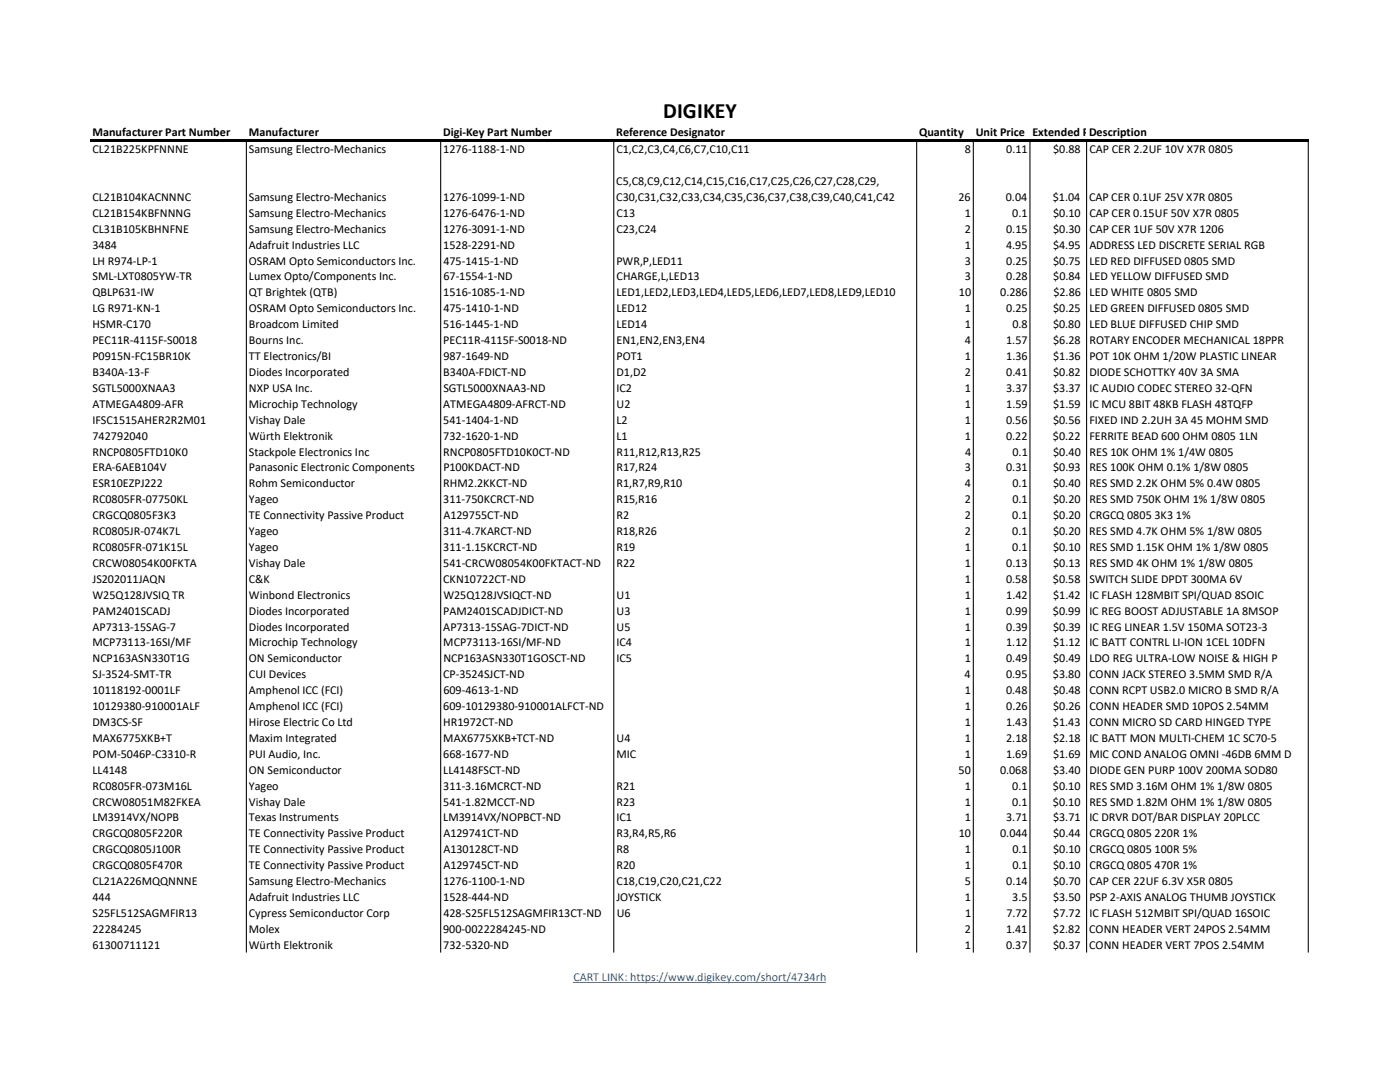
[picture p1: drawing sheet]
<svg xmlns="http://www.w3.org/2000/svg" width="279mm" height="216mm" viewBox="0 0 279 216" stroke-linecap="round" stroke-linejoin="round" font-family="sans-serif">
<defs><g id="words">
<text font-size="4.4" x="132.4" y="23.5">DIGIKEY</text>
<g font-size="2.4">
<text x="18.5" y="27.2">Manufacturer Part Number</text>
<text x="49.7" y="27.2">Manufacturer</text>
<text x="88.4" y="27.2">Digi-Key Part Number</text>
<text x="123" y="27.2">Reference Designator</text>
<text x="183.4" y="27.2">Quantity</text>
<text x="194.7" y="27.2">Unit Price Extended Price</text>
<text x="217.3" y="27.2">Description</text>
<text x="18.5" y="30.6">CL21B225KPFNNNE</text>
<text x="49.7" y="30.6">Samsung Electro-Mechanics</text>
<text x="88.5" y="30.6">1276-1188-1-ND</text>
<text x="123" y="30.6">C1,C2,C3,C4,C6,C7,C10,C11</text>
<text x="192.6" y="30.6">8</text>
<text x="200.8" y="30.6">0.11</text>
<text x="210.2" y="30.6">$0.88</text>
<text x="217.4" y="30.6">CAP CER 2.2UF 10V X7R 0805</text>
<text x="18.5" y="40.1">CL21B104KACNNNC</text>
<text x="49.7" y="40.1">Samsung Electro-Mechanics</text>
<text x="88.5" y="40.1">1276-1099-1-ND</text>
<text x="123" y="36.9">C5,C8,C9,C12,C14,C15,C16,C17,C25,C26,C27,C28,C29,</text>
<text x="123" y="40">C30,C31,C32,C33,C34,C35,C36,C37,C38,C39,C40,C41,C42</text>
<text x="191.3" y="40.1">26</text>
<text x="200.8" y="40.1">0.04</text>
<text x="210.1" y="40.1">$1.04</text>
<text x="217.4" y="40.1">CAP CER 0.1UF 25V X7R 0805</text>
<text x="18.5" y="43.3">CL21B154KBFNNNG</text>
<text x="18.5" y="46.4">CL31B105KBHNFNE</text>
<text x="49.7" y="46.4">Samsung Electro-Mechanics</text>
<text x="49.7" y="43.3">Samsung Electro-Mechanics</text>
<text x="88.5" y="46.4">1276-3091-1-ND</text>
<text x="88.5" y="43.3">1276-6476-1-ND</text>
<text x="123" y="46.4">C23,C24</text>
<text x="123.1" y="43.3">C13</text>
<text x="192.5" y="43.3">1</text>
<text x="192.6" y="46.4">2</text>
<text x="200.8" y="46.4">0.15</text>
<text x="202" y="43.3">0.1</text>
<text x="210.2" y="46.4">$0.30</text>
<text x="210.2" y="43.3">$0.10</text>
<text x="217.4" y="43.3">CAP CER 0.15UF 50V X7R 0805</text>
<text x="217.4" y="46.4">CAP CER 1UF 50V X7R 1206</text>
<text x="18.5" y="49.6">3484</text>
<text x="18.5" y="52.8">LH R974-LP-1</text>
<text x="49.7" y="52.8">OSRAM Opto Semiconductors Inc.</text>
<text x="49.7" y="49.6">Adafruit Industries LLC</text>
<text x="88.5" y="49.6">1528-2291-ND</text>
<text x="88.5" y="52.8">475-1415-1-ND</text>
<text x="123" y="52.8">PWR,P,LED11</text>
<text x="192.5" y="49.6">1</text>
<text x="192.6" y="52.8">3</text>
<text x="200.8" y="49.6">4.95</text>
<text x="200.8" y="52.8">0.25</text>
<text x="210.2" y="49.6">$4.95</text>
<text x="210.2" y="52.8">$0.75</text>
<text x="217.4" y="49.6">ADDRESS LED DISCRETE SERIAL RGB</text>
<text x="217.4" y="52.8">LED RED DIFFUSED 0805 SMD</text>
<text x="18.5" y="56">SML-LXT0805YW-TR</text>
<text x="18.5" y="59.1">QBLP631-IW</text>
<text x="49.7" y="59.1">QT Brightek (QTB)</text>
<text x="49.7" y="56">Lumex Opto/Components Inc.</text>
<text x="88.5" y="59.1">1516-1085-1-ND</text>
<text x="88.5" y="56">67-1554-1-ND</text>
<text x="123" y="59.1">LED1,LED2,LED3,LED4,LED5,LED6,LED7,LED8,LED9,LED10</text>
<text x="123" y="56">CHARGE,L,LED13</text>
<text x="191.4" y="59.1">10</text>
<text x="192.6" y="56">3</text>
<text x="199.6" y="59.1">0.286</text>
<text x="200.8" y="56">0.28</text>
<text x="210.2" y="56">$0.84</text>
<text x="210.2" y="59.1">$2.86</text>
<text x="217.4" y="56">LED YELLOW DIFFUSED SMD</text>
<text x="217.5" y="59.1">LED WHITE 0805 SMD</text>
<text x="18.5" y="62.3">LG R971-KN-1</text>
<text x="18.5" y="65.5">HSMR-C170</text>
<text x="49.7" y="65.5">Broadcom Limited</text>
<text x="49.7" y="62.3">OSRAM Opto Semiconductors Inc.</text>
<text x="88.5" y="65.5">516-1445-1-ND</text>
<text x="88.5" y="62.3">475-1410-1-ND</text>
<text x="123" y="65.5">LED14</text>
<text x="123" y="62.3">LED12</text>
<text x="192.5" y="65.5">1</text>
<text x="192.6" y="62.3">1</text>
<text x="200.8" y="62.3">0.25</text>
<text x="202" y="65.5">0.8</text>
<text x="210.2" y="65.5">$0.80</text>
<text x="210.2" y="62.3">$0.25</text>
<text x="217.4" y="65.5">LED BLUE DIFFUSED CHIP SMD</text>
<text x="217.4" y="62.3">LED GREEN DIFFUSED 0805 SMD</text>
<text x="18.5" y="68.7">PEC11R-4115F-S0018</text>
<text x="18.5" y="71.8">P0915N-FC15BR10K</text>
<text x="49.7" y="68.7">Bourns Inc.</text>
<text x="49.7" y="71.8">TT Electronics/BI</text>
<text x="88.5" y="68.7">PEC11R-4115F-S0018-ND</text>
<text x="88.5" y="71.8">987-1649-ND</text>
<text x="123" y="68.7">EN1,EN2,EN3,EN4</text>
<text x="123" y="71.8">POT1</text>
<text x="192.5" y="71.8">1</text>
<text x="192.6" y="68.7">4</text>
<text x="200.8" y="68.7">1.57</text>
<text x="200.8" y="71.8">1.36</text>
<text x="210.2" y="71.8">$1.36</text>
<text x="210.2" y="68.7">$6.28</text>
<text x="217.4" y="71.8">POT 10K OHM 1/20W PLASTIC LINEAR</text>
<text x="217.4" y="68.7">ROTARY ENCODER MECHANICAL 18PPR</text>
<text x="18.5" y="75">B340A-13-F</text>
<text x="49.7" y="75">Diodes Incorporated</text>
<text x="88.5" y="75">B340A-FDICT-ND</text>
<text x="123" y="75">D1,D2</text>
<text x="192.5" y="75">2</text>
<text x="200.8" y="75">0.41</text>
<text x="210.2" y="75">$0.82</text>
<text x="217.4" y="75">DIODE SCHOTTKY 40V 3A SMA</text>
<text x="18.5" y="78.2">SGTL5000XNAA3</text>
<text x="18.5" y="81.4">ATMEGA4809-AFR</text>
<text x="49.7" y="78.2">NXP USA Inc.</text>
<text x="49.7" y="81.4">Microchip Technology</text>
<text x="88.5" y="81.4">ATMEGA4809-AFRCT-ND</text>
<text x="88.5" y="78.2">SGTL5000XNAA3-ND</text>
<text x="123" y="78.2">IC2</text>
<text x="123.1" y="81.4">U2</text>
<text x="192.6" y="78.2">1</text>
<text x="192.6" y="81.4">1</text>
<text x="200.8" y="78.2">3.37</text>
<text x="200.8" y="81.4">1.59</text>
<text x="210.2" y="78.2">$3.37</text>
<text x="210.2" y="81.4">$1.59</text>
<text x="217.4" y="78.2">IC AUDIO CODEC STEREO 32-QFN</text>
<text x="217.4" y="81.4">IC MCU 8BIT 48KB FLASH 48TQFP</text>
<text x="18.5" y="84.5">IFSC1515AHER2R2M01</text>
<text x="18.5" y="87.7">742792040</text>
<text x="49.7" y="87.7">Würth Elektronik</text>
<text x="49.7" y="84.5">Vishay Dale</text>
<text x="88.5" y="87.7">732-1620-1-ND</text>
<text x="88.5" y="84.5">541-1404-1-ND</text>
<text x="123" y="87.7">L1</text>
<text x="123" y="84.5">L2</text>
<text x="192.5" y="87.7">1</text>
<text x="192.6" y="84.5">1</text>
<text x="200.8" y="87.7">0.22</text>
<text x="200.8" y="84.5">0.56</text>
<text x="210.1" y="87.7">$0.22</text>
<text x="210.1" y="84.5">$0.56</text>
<text x="217.4" y="87.7">FERRITE BEAD 600 OHM 0805 1LN</text>
<text x="217.4" y="84.5">FIXED IND 2.2UH 3A 45 MOHM SMD</text>
<text x="18.5" y="90.9">RNCP0805FTD10K0</text>
<text x="18.5" y="94.1">ERA-6AEB104V</text>
<text x="49.7" y="94.1">Panasonic Electronic Components</text>
<text x="49.7" y="90.9">Stackpole Electronics Inc</text>
<text x="88.5" y="90.9">RNCP0805FTD10K0CT-ND</text>
<text x="88.5" y="94.1">P100KDACT-ND</text>
<text x="123" y="94.1">R17,R24</text>
<text x="123.1" y="90.9">R11,R12,R13,R25</text>
<text x="192.5" y="94.1">3</text>
<text x="192.6" y="90.9">4</text>
<text x="200.8" y="94.1">0.31</text>
<text x="202.1" y="90.9">0.1</text>
<text x="210.2" y="94.1">$0.93</text>
<text x="210.2" y="90.9">$0.40</text>
<text x="217.4" y="94.1">RES 100K OHM 0.1% 1/8W 0805</text>
<text x="217.4" y="90.9">RES 10K OHM 1% 1/4W 0805</text>
<text x="18.5" y="97.2">ESR10EZPJ222</text>
<text x="18.5" y="100.4">RC0805FR-07750KL</text>
<text x="49.7" y="97.2">Rohm Semiconductor</text>
<text x="49.7" y="100.4">Yageo</text>
<text x="88.5" y="100.4">311-750KCRCT-ND</text>
<text x="88.5" y="97.2">RHM2.2KKCT-ND</text>
<text x="123" y="97.2">R1,R7,R9,R10</text>
<text x="123" y="100.4">R15,R16</text>
<text x="192.5" y="97.2">4</text>
<text x="192.5" y="100.4">2</text>
<text x="202" y="97.2">0.1</text>
<text x="202" y="100.4">0.1</text>
<text x="210.2" y="97.2">$0.40</text>
<text x="210.2" y="100.4">$0.20</text>
<text x="217.4" y="97.2">RES SMD 2.2K OHM 5% 0.4W 0805</text>
<text x="217.4" y="100.4">RES SMD 750K OHM 1% 1/8W 0805</text>
<text x="18.5" y="103.6">CRGCQ0805F3K3</text>
<text x="18.5" y="106.8">RC0805JR-074K7L</text>
<text x="49.7" y="106.8">Yageo</text>
<text x="49.7" y="103.6">TE Connectivity Passive Product</text>
<text x="88.5" y="106.8">311-4.7KARCT-ND</text>
<text x="88.5" y="103.6">A129755CT-ND</text>
<text x="123" y="106.8">R18,R26</text>
<text x="123" y="103.6">R2</text>
<text x="192.5" y="106.8">2</text>
<text x="192.6" y="103.6">2</text>
<text x="202" y="106.8">0.1</text>
<text x="202" y="103.6">0.1</text>
<text x="210.2" y="106.8">$0.20</text>
<text x="210.2" y="103.6">$0.20</text>
<text x="217.4" y="106.8">RES SMD 4.7K OHM 5% 1/8W 0805</text>
<text x="217.4" y="103.6">CRGCQ 0805 3K3 1%</text>
<text x="18.5" y="109.9">RC0805FR-071K15L</text>
<text x="18.5" y="113.1">CRCW08054K00FKTA</text>
<text x="49.7" y="109.9">Yageo</text>
<text x="49.7" y="113.1">Vishay Dale</text>
<text x="88.5" y="113.1">541-CRCW08054K00FKTACT-ND</text>
<text x="88.5" y="109.9">311-1.15KCRCT-ND</text>
<text x="123" y="113.1">R22</text>
<text x="123" y="109.9">R19</text>
<text x="192.5" y="113.1">1</text>
<text x="192.6" y="109.9">1</text>
<text x="200.8" y="113.1">0.13</text>
<text x="202" y="109.9">0.1</text>
<text x="210.2" y="109.9">$0.10</text>
<text x="210.2" y="113.1">$0.13</text>
<text x="217.4" y="109.9">RES SMD 1.15K OHM 1% 1/8W 0805</text>
<text x="217.4" y="113.1">RES SMD 4K OHM 1% 1/8W 0805</text>
<text x="18.5" y="116.3">JS202011JAQN</text>
<text x="18.5" y="119.5">W25Q128JVSIQ TR</text>
<text x="49.7" y="119.5">Winbond Electronics</text>
<text x="49.7" y="116.3">C&amp;K</text>
<text x="88.5" y="116.3">CKN10722CT-ND</text>
<text x="88.5" y="119.5">W25Q128JVSIQCT-ND</text>
<text x="123.1" y="119.5">U1</text>
<text x="192.5" y="116.3">1</text>
<text x="192.6" y="119.5">1</text>
<text x="200.8" y="116.3">0.58</text>
<text x="200.8" y="119.5">1.42</text>
<text x="210.1" y="116.3">$0.58</text>
<text x="210.2" y="119.5">$1.42</text>
<text x="217.4" y="116.3">SWITCH SLIDE DPDT 300MA 6V</text>
<text x="217.4" y="119.5">IC FLASH 128MBIT SPI/QUAD 8SOIC</text>
<text x="18.5" y="122.6">PAM2401SCADJ</text>
<text x="18.5" y="125.8">AP7313-15SAG-7</text>
<text x="49.7" y="122.6">Diodes Incorporated</text>
<text x="49.7" y="125.8">Diodes Incorporated</text>
<text x="88.5" y="122.6">PAM2401SCADJDICT-ND</text>
<text x="88.5" y="125.8">AP7313-15SAG-7DICT-ND</text>
<text x="123" y="122.6">U3</text>
<text x="123.1" y="125.8">U5</text>
<text x="192.5" y="122.6">1</text>
<text x="192.6" y="125.8">1</text>
<text x="200.8" y="122.6">0.99</text>
<text x="200.8" y="125.8">0.39</text>
<text x="210.1" y="122.6">$0.99</text>
<text x="210.2" y="125.8">$0.39</text>
<text x="217.4" y="122.6">IC REG BOOST ADJUSTABLE 1A 8MSOP</text>
<text x="217.4" y="125.8">IC REG LINEAR 1.5V 150MA SOT23-3</text>
<text x="18.5" y="129">MCP73113-16SI/MF</text>
<text x="49.7" y="129">Microchip Technology</text>
<text x="88.5" y="129">MCP73113-16SI/MF-ND</text>
<text x="123" y="129">IC4</text>
<text x="192.5" y="129">1</text>
<text x="200.8" y="129">1.12</text>
<text x="210.2" y="129">$1.12</text>
<text x="217.4" y="129">IC BATT CONTRL LI-ION 1CEL 10DFN</text>
<text x="18.5" y="132.2">NCP163ASN330T1G</text>
<text x="18.5" y="135.3">SJ-3524-SMT-TR</text>
<text x="49.7" y="135.3">CUI Devices</text>
<text x="49.7" y="132.2">ON Semiconductor</text>
<text x="88.5" y="135.3">CP-3524SJCT-ND</text>
<text x="88.5" y="132.2">NCP163ASN330T1GOSCT-ND</text>
<text x="123" y="132.2">IC5</text>
<text x="192.5" y="135.3">4</text>
<text x="192.6" y="132.2">1</text>
<text x="200.8" y="135.3">0.95</text>
<text x="200.8" y="132.2">0.49</text>
<text x="210.1" y="135.3">$3.80</text>
<text x="210.2" y="132.2">$0.49</text>
<text x="217.4" y="135.3">CONN JACK STEREO 3.5MM SMD R/A</text>
<text x="217.4" y="132.2">LDO REG ULTRA-LOW NOISE &amp; HIGH P</text>
<text x="18.5" y="138.5">10118192-0001LF</text>
<text x="18.5" y="141.7">10129380-910001ALF</text>
<text x="49.7" y="138.5">Amphenol ICC (FCI)</text>
<text x="49.7" y="141.7">Amphenol ICC (FCI)</text>
<text x="88.5" y="141.7">609-10129380-910001ALFCT-ND</text>
<text x="88.5" y="138.5">609-4613-1-ND</text>
<text x="192.6" y="138.5">1</text>
<text x="192.6" y="141.7">1</text>
<text x="200.8" y="138.5">0.48</text>
<text x="200.8" y="141.7">0.26</text>
<text x="210.2" y="138.5">$0.48</text>
<text x="210.2" y="141.7">$0.26</text>
<text x="217.4" y="138.5">CONN RCPT USB2.0 MICRO B SMD R/A</text>
<text x="217.4" y="141.7">CONN HEADER SMD 10POS 2.54MM</text>
<text x="18.5" y="144.9">DM3CS-SF</text>
<text x="18.5" y="148">MAX6775XKB+T</text>
<text x="49.7" y="144.9">Hirose Electric Co Ltd</text>
<text x="49.7" y="148">Maxim Integrated</text>
<text x="88.5" y="144.9">HR1972CT-ND</text>
<text x="88.5" y="148">MAX6775XKB+TCT-ND</text>
<text x="123" y="148">U4</text>
<text x="192.5" y="148">1</text>
<text x="192.5" y="144.9">1</text>
<text x="200.8" y="144.9">1.43</text>
<text x="200.8" y="148">2.18</text>
<text x="210.1" y="144.9">$1.43</text>
<text x="210.2" y="148">$2.18</text>
<text x="217.4" y="144.9">CONN MICRO SD CARD HINGED TYPE</text>
<text x="217.4" y="148">IC BATT MON MULTI-CHEM 1C SC70-5</text>
<text x="18.5" y="151.2">POM-5046P-C3310-R</text>
<text x="18.5" y="154.4">LL4148</text>
<text x="49.7" y="154.4">ON Semiconductor</text>
<text x="49.7" y="151.2">PUI Audio, Inc.</text>
<text x="88.5" y="154.4">LL4148FSCT-ND</text>
<text x="88.5" y="151.2">668-1677-ND</text>
<text x="123" y="151.2">MIC</text>
<text x="191.3" y="154.4">50</text>
<text x="192.5" y="151.2">1</text>
<text x="199.6" y="154.4">0.068</text>
<text x="200.8" y="151.2">1.69</text>
<text x="210.2" y="154.4">$3.40</text>
<text x="210.2" y="151.2">$1.69</text>
<text x="217.4" y="151.2">MIC COND ANALOG OMNI -46DB 6MM D</text>
<text x="217.4" y="154.4">DIODE GEN PURP 100V 200MA SOD80</text>
<text x="18.5" y="157.6">RC0805FR-073M16L</text>
<text x="18.5" y="160.7">CRCW08051M82FKEA</text>
<text x="49.7" y="160.7">Vishay Dale</text>
<text x="49.7" y="157.6">Yageo</text>
<text x="88.5" y="157.6">311-3.16MCRCT-ND</text>
<text x="88.5" y="160.7">541-1.82MCCT-ND</text>
<text x="123" y="160.7">R23</text>
<text x="123" y="157.6">R21</text>
<text x="192.5" y="160.7">1</text>
<text x="192.5" y="157.6">1</text>
<text x="202" y="160.7">0.1</text>
<text x="202" y="157.6">0.1</text>
<text x="210.1" y="160.7">$0.10</text>
<text x="210.1" y="157.6">$0.10</text>
<text x="217.4" y="160.7">RES SMD 1.82M OHM 1% 1/8W 0805</text>
<text x="217.4" y="157.6">RES SMD 3.16M OHM 1% 1/8W 0805</text>
<text x="18.5" y="163.9">LM3914VX/NOPB</text>
<text x="18.5" y="167.1">CRGCQ0805F220R</text>
<text x="49.7" y="167.1">TE Connectivity Passive Product</text>
<text x="49.7" y="163.9">Texas Instruments</text>
<text x="88.5" y="163.9">LM3914VX/NOPBCT-ND</text>
<text x="88.5" y="167.1">A129741CT-ND</text>
<text x="123" y="163.9">IC1</text>
<text x="123" y="167.1">R3,R4,R5,R6</text>
<text x="191.3" y="167.1">10</text>
<text x="192.6" y="163.9">1</text>
<text x="199.6" y="167.1">0.044</text>
<text x="200.8" y="163.9">3.71</text>
<text x="210.2" y="163.9">$3.71</text>
<text x="210.2" y="167.1">$0.44</text>
<text x="217.4" y="163.9">IC DRVR DOT/BAR DISPLAY 20PLCC</text>
<text x="217.4" y="167.1">CRGCQ 0805 220R 1%</text>
<text x="18.5" y="170.3">CRGCQ0805J100R</text>
<text x="18.5" y="173.4">CRGCQ0805F470R</text>
<text x="49.7" y="170.3">TE Connectivity Passive Product</text>
<text x="49.7" y="173.4">TE Connectivity Passive Product</text>
<text x="88.5" y="170.3">A130128CT-ND</text>
<text x="88.5" y="173.4">A129745CT-ND</text>
<text x="123" y="170.3">R8</text>
<text x="123" y="173.4">R20</text>
<text x="192.5" y="170.3">1</text>
<text x="192.5" y="173.4">1</text>
<text x="202" y="170.3">0.1</text>
<text x="202" y="173.4">0.1</text>
<text x="210.2" y="170.3">$0.10</text>
<text x="210.2" y="173.4">$0.10</text>
<text x="217.4" y="170.3">CRGCQ 0805 100R 5%</text>
<text x="217.4" y="173.4">CRGCQ 0805 470R 1%</text>
<text x="18.5" y="176.6">CL21A226MQQNNNE</text>
<text x="18.5" y="179.8">444</text>
<text x="49.7" y="179.8">Adafruit Industries LLC</text>
<text x="49.7" y="176.6">Samsung Electro-Mechanics</text>
<text x="88.5" y="179.8">1528-444-ND</text>
<text x="88.5" y="176.6">1276-1100-1-ND</text>
<text x="123" y="179.8">JOYSTICK</text>
<text x="123" y="176.6">C18,C19,C20,C21,C22</text>
<text x="192.5" y="179.8">1</text>
<text x="192.6" y="176.6">5</text>
<text x="200.8" y="176.6">0.14</text>
<text x="202" y="179.8">3.5</text>
<text x="210.2" y="179.8">$3.50</text>
<text x="210.2" y="176.6">$0.70</text>
<text x="217.4" y="179.8">PSP 2-AXIS ANALOG THUMB JOYSTICK</text>
<text x="217.4" y="176.6">CAP CER 22UF 6.3V X5R 0805</text>
<text x="18.5" y="183">S25FL512SAGMFIR13</text>
<text x="49.7" y="183">Cypress Semiconductor Corp</text>
<text x="88.5" y="183">428-S25FL512SAGMFIR13CT-ND</text>
<text x="123.1" y="183">U6</text>
<text x="192.6" y="183">1</text>
<text x="200.8" y="183">7.72</text>
<text x="210.2" y="183">$7.72</text>
<text x="217.5" y="183">IC FLASH 512MBIT SPI/QUAD 16SOIC</text>
<text x="18.5" y="186.1">22284245</text>
<text x="18.5" y="189.3">61300711121</text>
<text x="49.7" y="189.3">Würth Elektronik</text>
<text x="49.7" y="186.1">Molex</text>
<text x="88.5" y="189.3">732-5320-ND</text>
<text x="88.5" y="186.1">900-0022284245-ND</text>
<text x="192.5" y="189.3">1</text>
<text x="192.5" y="186.1">2</text>
<text x="200.8" y="186.1">1.41</text>
<text x="200.8" y="189.3">0.37</text>
<text x="210.1" y="186.1">$2.82</text>
<text x="210.2" y="189.3">$0.37</text>
<text x="217.4" y="189.3">CONN HEADER VERT 7POS 2.54MM</text>
<text x="217.4" y="186.1">CONN HEADER VERT 24POS 2.54MM</text>
</g>
<text font-size="2.4" fill="#0563c1" x="114.4" y="195.7">CART LINK: https://www.digikey.com/short/4734rh</text>
</g></defs>
<path d="M114.4 196h50.5" fill="none" stroke="#0563c1" stroke-width=".2"/>
<path d="M49.1 28.3h.2v161.8h-.2zM87.8 28.3h.3v161.8h-.3zM122.4 28.3h.2v161.8h-.2zM182.8 28.3h.2v161.8h-.2zM194.1 28.3h.3v161.8h-.3zM205.4 28.3h.3v161.8h-.3zM216.7 28.3h.3v161.8h-.3zM261 28.3h.2v161.8h-.2z" fill-rule="evenodd" fill="#000"/>
<path d="M17.9 28.1h243.3" fill="none" stroke="#000" stroke-width=".42"/>
<use href="#words"/>
</svg>
